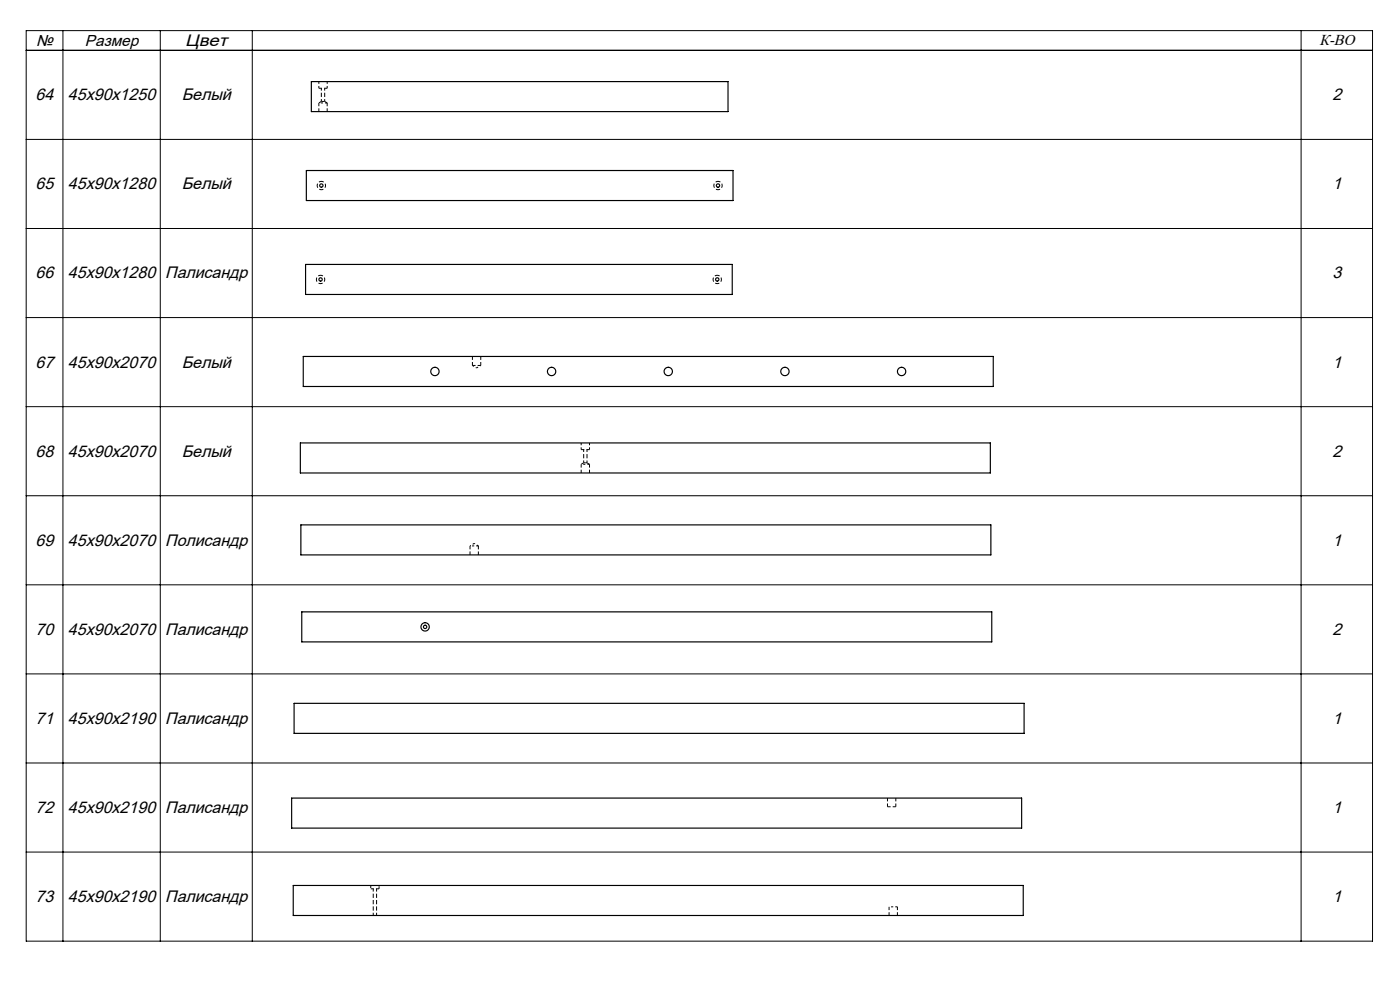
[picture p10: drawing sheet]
<svg xmlns="http://www.w3.org/2000/svg" width="420mm" height="297mm" viewBox="0 0 420 297" stroke-linecap="round" stroke-linejoin="round" font-family="sans-serif">
<defs><g id="words">
<g font-size="5">
<text x="55.5" y="13.8">Цвет</text>
<text x="10.7" y="30.1">64</text>
<text x="20.4" y="30.1">45х90х1250</text>
<text x="54.5" y="30.1">Белый</text>
<text x="399.7" y="30.1">2</text>
<text x="10.7" y="56.8">65</text>
<text x="20.4" y="56.8">45х90х1280</text>
<text x="54.5" y="56.8">Белый</text>
<text x="399.7" y="56.8">1</text>
<text x="10.7" y="83.5">66</text>
<text x="20.4" y="83.5">45х90х1280</text>
<text x="49.6" y="83.5">Палисандр</text>
<text x="399.7" y="83.5">3</text>
<text x="10.7" y="110.2">67</text>
<text x="20.4" y="110.2">45х90х2070</text>
<text x="54.5" y="110.2">Белый</text>
<text x="399.7" y="110.2">1</text>
<text x="10.7" y="136.9">68</text>
<text x="20.4" y="136.9">45х90х2070</text>
<text x="54.5" y="136.9">Белый</text>
<text x="399.7" y="136.9">2</text>
<text x="10.7" y="163.6">69</text>
<text x="20.4" y="163.6">45х90х2070</text>
<text x="49.6" y="163.6">Полисандр</text>
<text x="399.7" y="163.6">1</text>
<text x="10.7" y="190.2">70</text>
<text x="20.4" y="190.2">45х90х2070</text>
<text x="49.6" y="190.2">Палисандр</text>
<text x="399.7" y="190.2">2</text>
<text x="10.7" y="216.9">71</text>
<text x="20.4" y="216.9">45х90х2190</text>
<text x="49.6" y="216.9">Палисандр</text>
<text x="399.7" y="216.9">1</text>
<text x="10.7" y="243.6">72</text>
<text x="20.4" y="243.6">45х90х2190</text>
<text x="49.6" y="243.6">Палисандр</text>
<text x="399.7" y="243.6">1</text>
<text x="10.7" y="270.3">73</text>
<text x="20.4" y="270.3">45х90х2190</text>
<text x="49.6" y="270.3">Палисандр</text>
<text x="399.7" y="270.3">1</text>
</g>
<g font-size="4.7">
<text x="10.9" y="13.8">№</text>
<text x="25.5" y="13.8">Размер</text>
<text x="395.8" y="13.6">К-ВО</text>
</g>
</g></defs>
<g fill="none" stroke="#000" stroke-width=".3" stroke-dasharray="1.3 .6" stroke-dashoffset=".6" stroke-linecap="butt">
<path d="M95.7 24.5v2M96.4 26.5v3.9M96.9 30.9h-1.2M97.4 30.4v-3.9M98.2 30.9h-1.3M98.2 26.5v-2M174.4 132.7v2M175.1 134.7v4M175.6 139.1h-1.2M176.1 138.7v-4M176.9 139.1h-1.3M176.9 134.7v-2"/>
<path d="M142.3 163.6h-1.3M143.5 163.6h-1.2M268 271.8h-1.3M269.2 271.8h-1.2"/>
</g>
<path d="M96.4 30.4h.5M96.9 30.4h.5M175.1 138.7h.5M175.6 138.7h.5" fill="none" stroke="#000" stroke-width=".3" stroke-dasharray="1.3 .6" stroke-linecap="butt"/>
<g fill="none" stroke="#000" stroke-width=".3" stroke-dasharray="1.3 .6" stroke-dashoffset=".3" stroke-linecap="butt">
<path d="M95.7 26.5h2.5M95.7 30.9v2.6M98.2 33.5v-2.6M141.7 109.5h2.5M174.4 134.7h2.5M174.4 139.1v2.6M176.9 141.7v-2.6M266.2 239.2v2.6M266.2 241.8h2.5M268.7 241.8v-2.6M111.2 266.4h2.5M266.7 271.8v2.6"/>
<path d="M269.2 274.4v-2.6"/>
</g>
<path d="M96.4 30.4l-.7 .5M98.2 30.9l-.8-.5M175.1 138.7l-.7 .4M176.9 139.1l-.8-.4M112 266.4v8M113 274.4v-8" fill="none" stroke="#000" stroke-width=".3" stroke-dasharray="1.3 .6" stroke-dashoffset=".4" stroke-linecap="butt"/>
<g fill="none" stroke="#000" stroke-width=".35">
<path d="M93.4 24.5h125v9h-125zM91.9 51.1h128v9h-128zM91.7 79.3h128v9h-128zM91 106.8h207v9h-207zM90.1 132.7h207v9h-207zM90.3 157.3h207v9h-207zM90.5 183.4h207v9h-207zM88.2 210.8h219v9h-219zM87.5 239.2h219v9h-219zM88 265.4h219v9h-219z"/>
<circle cx="96.4" cy="55.6" r=".5"/>
<circle cx="215.4" cy="55.6" r=".5"/>
<circle cx="96.2" cy="83.8" r=".5"/>
<circle cx="215.2" cy="83.8" r=".5"/>
<circle cx="130.5" cy="111.3" r="1.25"/>
<circle cx="165.5" cy="111.3" r="1.25"/>
<circle cx="200.5" cy="111.3" r="1.25"/>
<circle cx="235.5" cy="111.3" r="1.25"/>
<circle cx="270.5" cy="111.3" r="1.25"/>
<circle cx="127.5" cy="187.9" r=".5"/>
<circle cx="127.5" cy="187.9" r="1.25"/>
</g>
<path d="M96.4 54.4a1.25 1.25 0 0 1 1.1 1.8 1.25 1.25 0 0 1-2.1 .1 1.25 1.25 0 0 1 .8-1.9h.2M215.4 54.4a1.25 1.25 0 0 1 1.1 1.8 1.25 1.25 0 0 1-2.1 .1 1.25 1.25 0 0 1 .8-1.9h.2M96.2 82.5a1.25 1.25 0 0 1 1.1 1.8 1.25 1.25 0 0 1-2.1 .2 1.25 1.25 0 0 1 .8-2h.2M215.2 82.5a1.25 1.25 0 0 1 1.1 1.8 1.25 1.25 0 0 1-2.1 .2 1.25 1.25 0 0 1 .8-2h.2M111.2 265.4v1M113.7 266.4v-1" fill="none" stroke="#000" stroke-width=".3" stroke-dasharray="1.3 .6" stroke-dashoffset=".5" stroke-linecap="butt"/>
<path d="M141.7 109.5l1.3 .8M143 110.3l1.2-.8M142.3 162.9l-1.3 .7M143.5 163.6l-1.2-.7" fill="none" stroke="#000" stroke-width=".3" stroke-dasharray="1.3 .6" stroke-dashoffset=".7" stroke-linecap="butt"/>
<path d="M141.7 106.8v2.7M144.2 109.5v-2.7M141 163.6v2.7M143.5 166.3v-2.7" fill="none" stroke="#000" stroke-width=".3" stroke-dasharray="1.3 .6" stroke-dashoffset=".2" stroke-linecap="butt"/>
<g fill="none" stroke="#000" stroke-width=".3">
<path d="M7.9 9.2h403.9v272.9h-403.9zM7.9 15.1h403.9M18.9 9.2v272.9M48.1 9.2v272.9M75.7 9.2v272.9M390.3 9.2v272.9M7.9 41.8h403.9M7.9 68.5h403.9M7.9 95.2h403.9M7.9 121.9h403.9M7.9 148.6h403.9M7.9 175.3h403.9"/>
<path d="M7.9 202h403.9M7.9 228.7h403.9M7.9 255.4h403.9"/>
</g>
<use href="#words"/>
</svg>
